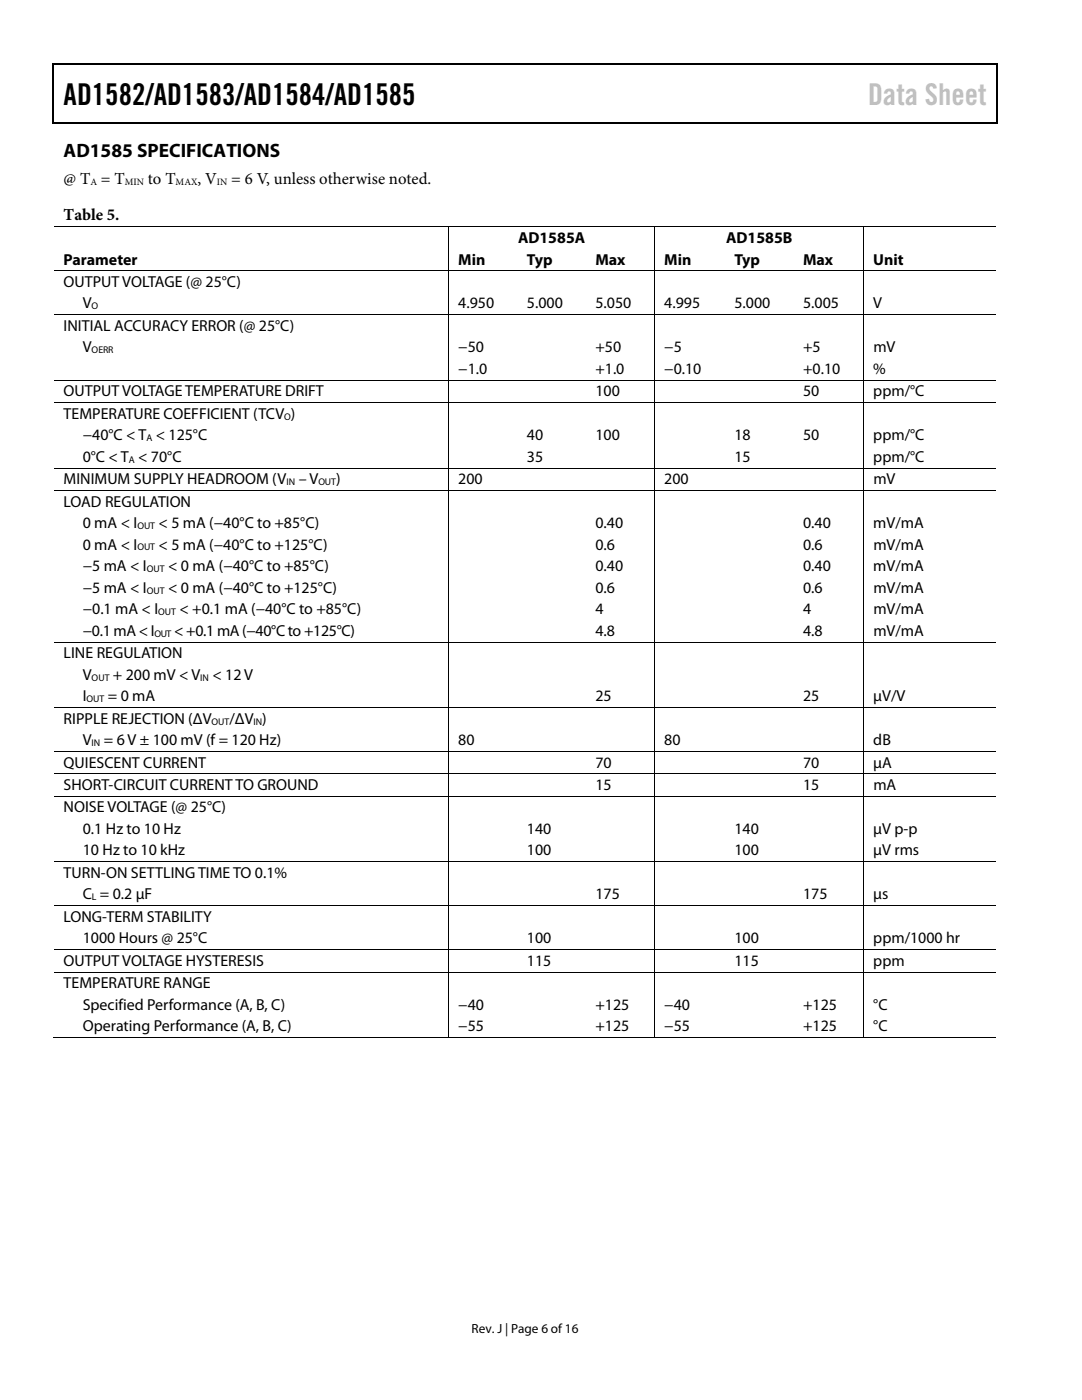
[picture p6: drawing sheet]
<svg xmlns="http://www.w3.org/2000/svg" width="216mm" height="279mm" viewBox="0 0 216 279" stroke-linecap="round" stroke-linejoin="round" font-family="sans-serif">
<defs><g id="words">
<text font-size="6" x="12.7" y="21">AD1582/AD1583/AD1584/AD1585</text>
<text font-size="6" fill="#bfbfbf" x="173.2" y="21">Data Sheet</text>
<text font-size="3.9" x="12.7" y="31.3">AD1585 SPECIFICATIONS</text>
<g font-size="3.3">
<text x="12.7" y="36.8">@ T = T</text>
<text x="29.5" y="36.8">to T</text>
<text x="39.4" y="36.8">, V</text>
<text x="46.1" y="36.8">= 6 V, unless otherwise noted.</text>
<text x="12.7" y="43.9">Table 5.</text>
</g>
<g font-size="3.2">
<text x="12.7" y="52.8">Parameter</text>
<text x="91.4" y="52.8">Min</text>
<text x="103.4" y="48.5">AD1585A</text>
<text x="105.1" y="52.8">Typ</text>
<text x="118.8" y="52.8">Max</text>
<text x="132.5" y="52.8">Min</text>
<text x="144.9" y="48.5">AD1585B</text>
<text x="146.6" y="52.8">Typ</text>
<text x="160.3" y="52.8">Max</text>
<text x="174.3" y="52.8">Unit</text>
<text x="12.7" y="57.3">OUTPUT VOLTAGE (@ 25°C)</text>
<text x="16.5" y="61.6">V</text>
<text x="91.4" y="61.6">4.950</text>
<text x="105.1" y="61.6">5.000</text>
<text x="118.8" y="61.6">5.050</text>
<text x="132.5" y="61.6">4.995</text>
<text x="146.6" y="61.6">5.000</text>
<text x="160.3" y="61.6">5.005</text>
<text x="174.3" y="61.6">V</text>
<text x="12.7" y="66">INITIAL ACCURACY ERROR (@ 25°C)</text>
<text x="16.5" y="70.3">V</text>
<text x="91.4" y="70.3">−50</text>
<text x="118.8" y="70.3">+50</text>
<text x="132.5" y="70.3">−5</text>
<text x="160.3" y="70.3">+5</text>
<text x="174.3" y="70.3">mV</text>
<text x="91.4" y="74.6">−1.0</text>
<text x="118.8" y="74.6">+1.0</text>
<text x="132.5" y="74.6">−0.10</text>
<text x="160.3" y="74.6">+0.10</text>
<text x="174.3" y="74.6">%</text>
<text x="12.7" y="79.1">OUTPUT VOLTAGE TEMPERATURE DRIFT</text>
<text x="12.7" y="83.6">TEMPERATURE COEFFICIENT (TCV )</text>
<text x="118.8" y="79.1">100</text>
<text x="160.3" y="79.1">50</text>
<text x="174.3" y="79.1">ppm/°C</text>
<text x="16.5" y="87.9">−40°C &lt; T &lt; 125°C</text>
<text x="105.1" y="87.9">40</text>
<text x="118.8" y="87.9">100</text>
<text x="146.6" y="87.9">18</text>
<text x="160.2" y="87.9">50</text>
<text x="174.3" y="87.9">ppm/°C</text>
<text x="16.5" y="92.2">0°C &lt; T &lt; 70°C</text>
<text x="105.1" y="92.2">35</text>
<text x="146.6" y="92.2">15</text>
<text x="174.3" y="92.2">ppm/°C</text>
<text x="12.7" y="96.6">MINIMUM SUPPLY HEADROOM (V</text>
<text x="12.7" y="101.1">LOAD REGULATION</text>
<text x="59.6" y="96.6">– V</text>
<text x="67.1" y="96.6">)</text>
<text x="91.4" y="96.6">200</text>
<text x="132.5" y="96.6">200</text>
<text x="174.3" y="96.6">mV</text>
<text x="16.5" y="105.4">0 mA &lt; I</text>
<text x="31.6" y="105.4">&lt; 5 mA (−40°C to +85°C)</text>
<text x="118.8" y="105.4">0.40</text>
<text x="160.2" y="105.4">0.40</text>
<text x="174.3" y="105.4">mV/mA</text>
<text x="16.5" y="109.7">0 mA &lt; I</text>
<text x="16.5" y="114">−5 mA &lt; I</text>
<text x="31.6" y="109.7">&lt; 5 mA (−40°C to +125°C)</text>
<text x="33.5" y="114">&lt; 0 mA (−40°C to +85°C)</text>
<text x="118.8" y="114">0.40</text>
<text x="118.8" y="109.7">0.6</text>
<text x="160.2" y="114">0.40</text>
<text x="160.3" y="109.7">0.6</text>
<text x="174.3" y="114">mV/mA</text>
<text x="174.3" y="109.7">mV/mA</text>
<text x="16.5" y="118.3">−5 mA &lt; I</text>
<text x="33.5" y="118.3">&lt; 0 mA (−40°C to +125°C)</text>
<text x="118.8" y="118.3">0.6</text>
<text x="160.3" y="118.3">0.6</text>
<text x="174.3" y="118.3">mV/mA</text>
<text x="16.5" y="122.6">−0.1 mA &lt; I</text>
<text x="35.8" y="122.6">&lt; +0.1 mA (−40°C to +85°C)</text>
<text x="118.8" y="122.6">4</text>
<text x="160.2" y="122.6">4</text>
<text x="174.3" y="122.6">mV/mA</text>
<text x="12.7" y="131.4">LINE REGULATION</text>
<text x="16.5" y="126.9">−0.1 mA &lt; I</text>
<text x="34.8" y="126.9">&lt; +0.1 mA (−40°C to +125°C)</text>
<text x="118.8" y="126.9">4.8</text>
<text x="160.3" y="126.9">4.8</text>
<text x="174.3" y="126.9">mV/mA</text>
<text x="16.5" y="135.7">V</text>
<text x="22.5" y="135.7">+ 200 mV &lt; V</text>
<text x="42.4" y="135.7">&lt; 12 V</text>
<text x="16.5" y="140">I</text>
<text x="21.5" y="140">= 0 mA</text>
<text x="118.8" y="140">25</text>
<text x="160.3" y="140">25</text>
<text x="174.3" y="140">µV/V</text>
<text x="12.7" y="144.4">RIPPLE REJECTION (ΔV</text>
<text x="16.5" y="148.7">V</text>
<text x="20.7" y="148.7">= 6 V ± 100 mV (f = 120 Hz)</text>
<text x="45.8" y="144.4">/ΔV )</text>
<text x="91.4" y="148.7">80</text>
<text x="132.5" y="148.7">80</text>
<text x="174.3" y="148.7">dB</text>
<text x="12.7" y="153.2">QUIESCENT CURRENT</text>
<text x="118.8" y="153.2">70</text>
<text x="160.3" y="153.2">70</text>
<text x="174.3" y="153.2">µA</text>
<text x="12.7" y="157.6">SHORT-CIRCUIT CURRENT TO GROUND</text>
<text x="118.8" y="157.6">15</text>
<text x="160.3" y="157.6">15</text>
<text x="174.3" y="157.6">mA</text>
<text x="12.7" y="162.1">NOISE VOLTAGE (@ 25°C)</text>
<text x="16.5" y="166.4">0.1 Hz to 10 Hz</text>
<text x="105.1" y="166.4">140</text>
<text x="146.6" y="166.4">140</text>
<text x="174.3" y="166.4">µV p-p</text>
<text x="16.5" y="170.7">10 Hz to 10 kHz</text>
<text x="105.1" y="170.7">100</text>
<text x="146.6" y="170.7">100</text>
<text x="174.3" y="170.7">µV rms</text>
<text x="12.7" y="175.2">TURN-ON SETTLING TIME TO 0.1%</text>
<text x="16.5" y="179.5">C = 0.2 μF</text>
<text x="118.8" y="179.5">175</text>
<text x="160.3" y="179.5">175</text>
<text x="174.3" y="179.5">µs</text>
<text x="12.7" y="184">LONG-TERM STABILITY</text>
<text x="16.5" y="188.3">1000 Hours @ 25°C</text>
<text x="105.1" y="188.3">100</text>
<text x="146.6" y="188.3">100</text>
<text x="174.3" y="188.3">ppm/1000 hr</text>
<text x="12.7" y="192.7">OUTPUT VOLTAGE HYSTERESIS</text>
<text x="12.7" y="197.2">TEMPERATURE RANGE</text>
<text x="105.1" y="192.7">115</text>
<text x="146.6" y="192.7">115</text>
<text x="174.3" y="192.7">ppm</text>
<text x="16.5" y="201.5">Specified Performance (A, B, C)</text>
<text x="91.4" y="201.5">−40</text>
<text x="118.8" y="201.5">+125</text>
<text x="132.5" y="201.5">−40</text>
<text x="160.3" y="201.5">+125</text>
<text x="174.3" y="201.5">°C</text>
<text x="16.5" y="205.8">Operating Performance (A, B, C)</text>
<text x="91.4" y="205.8">−55</text>
<text x="118.8" y="205.8">+125</text>
<text x="132.5" y="205.8">−55</text>
<text x="160.3" y="205.8">+125</text>
<text x="174.3" y="205.8">°C</text>
</g>
<text font-size="2.6" x="94.1" y="266">Rev. J | Page 6 of 16</text>
<g font-size="1.9">
<text x="18" y="36.9">A</text>
<text x="24.9" y="36.9">MIN</text>
<text x="35.1" y="36.9">MAX</text>
<text x="43.3" y="36.9">IN</text>
<text x="18.3" y="61.7">O</text>
<text x="18.3" y="70.5">OERR</text>
<text x="56.7" y="83.7">O</text>
<text x="29.2" y="88">A</text>
<text x="25.7" y="92.3">A</text>
<text x="57.2" y="96.8">IN</text>
<text x="63.5" y="96.8">OUT</text>
<text x="27.4" y="105.6">OUT</text>
<text x="27.4" y="109.9">OUT</text>
<text x="29.3" y="114.2">OUT</text>
<text x="29.3" y="118.4">OUT</text>
<text x="31.6" y="122.7">OUT</text>
<text x="30.8" y="127">OUT</text>
<text x="18.3" y="135.8">OUT</text>
<text x="40" y="135.8">IN</text>
<text x="17.3" y="140.1">OUT</text>
<text x="18.3" y="148.9">IN</text>
<text x="42.2" y="144.6">OUT</text>
<text x="50.6" y="144.6">IN</text>
<text x="18.4" y="179.7">L</text>
</g>
</g></defs>
<g fill="#000">
<path d="M10.5 12.7h.3v1h-.3zM10.5 12.7h.3v.3h-.3zM133.3 12.7h.3v.3h-.3zM198.8 12.7h.2v1h-.2zM198.8 12.7h.2v.3h-.2zM10.5 24.4h.3v.3h-.3zM133.1 24.4h.2v.3h-.2zM198.8 24.4h.2v.3h-.2zM89.5 45.1h.1v.2h-.1zM89.5 54h.1v.1h-.1zM103.2 54h.2v.1h-.2zM116.9 54h.2v.1h-.2z"/>
<path d="M130.6 45.1h.1v.2h-.1zM130.6 54h.1v.1h-.1zM144.7 54h.1v.1h-.1zM158.3 54h.2v.1h-.2zM172.3 45.1h.1v.2h-.1zM172.3 54h.1v.1h-.1zM89.5 62.7h.1v.2h-.1zM89.5 75.8h.1v.2h-.1zM103.2 62.7h.2v.2h-.2zM103.2 75.8h.2v.2h-.2zM116.9 62.7h.2v.2h-.2zM116.9 75.8h.2v.2h-.2z"/>
<path d="M130.6 62.7h.1v.2h-.1zM130.6 75.8h.1v.2h-.1zM144.7 62.7h.1v.2h-.1zM144.7 75.8h.1v.2h-.1zM158.3 62.7h.2v.2h-.2zM158.3 75.8h.2v.2h-.2zM172.3 62.7h.1v.2h-.1zM172.3 75.8h.1v.2h-.1zM89.5 80.3h.1v.1h-.1zM89.5 93.3h.1v.2h-.1zM89.5 97.8h.1v.2h-.1zM103.2 80.3h.2v.1h-.2z"/>
<path d="M103.2 93.3h.2v.2h-.2zM103.2 97.8h.2v.2h-.2zM116.9 80.3h.2v.1h-.2zM116.9 93.3h.2v.2h-.2zM116.9 97.8h.2v.2h-.2zM130.6 80.3h.1v.1h-.1zM130.6 93.3h.1v.2h-.1zM130.6 97.8h.1v.2h-.1zM144.7 80.3h.1v.1h-.1zM144.7 93.3h.1v.2h-.1zM144.7 97.8h.1v.2h-.1zM158.3 80.3h.2v.1h-.2z"/>
<path d="M158.3 93.3h.2v.2h-.2zM158.3 97.8h.2v.2h-.2zM172.3 80.3h.1v.1h-.1zM172.3 93.3h.1v.2h-.1zM172.3 97.8h.1v.2h-.1zM89.5 128.1h.1v.1h-.1zM103.2 128.1h.2v.1h-.2zM116.9 128.1h.2v.1h-.2zM130.6 128.1h.1v.1h-.1zM144.7 128.1h.1v.1h-.1zM158.3 128.1h.2v.1h-.2zM172.3 128.1h.1v.1h-.1z"/>
<path d="M89.5 141.1h.1v.2h-.1zM89.5 149.9h.1v.2h-.1zM89.5 154.4h.1v.1h-.1zM89.5 158.8h.1v.2h-.1zM103.2 141.1h.2v.2h-.2zM103.2 149.9h.2v.2h-.2zM103.2 154.4h.2v.1h-.2zM103.2 158.8h.2v.2h-.2zM116.9 141.1h.2v.2h-.2zM116.9 149.9h.2v.2h-.2zM116.9 154.4h.2v.1h-.2zM116.9 158.8h.2v.2h-.2z"/>
<path d="M130.6 141.1h.1v.2h-.1zM130.6 149.9h.1v.2h-.1zM130.6 154.4h.1v.1h-.1zM130.6 158.8h.1v.2h-.1zM144.7 141.1h.1v.2h-.1zM144.7 149.9h.1v.2h-.1zM144.7 154.4h.1v.1h-.1zM144.7 158.8h.1v.2h-.1zM158.3 141.1h.2v.2h-.2zM158.3 149.9h.2v.2h-.2zM158.3 154.4h.2v.1h-.2zM158.3 158.8h.2v.2h-.2z"/>
<path d="M172.3 141.1h.1v.2h-.1zM172.3 149.9h.1v.2h-.1zM172.3 154.4h.1v.1h-.1zM172.3 158.8h.1v.2h-.1zM89.5 171.9h.1v.2h-.1zM103.2 171.9h.2v.2h-.2zM116.9 171.9h.2v.2h-.2zM130.6 171.9h.1v.2h-.1zM144.7 171.9h.1v.2h-.1zM158.3 171.9h.2v.2h-.2zM172.3 171.9h.1v.2h-.1zM89.5 180.7h.1v.1h-.1z"/>
<path d="M89.5 189.4h.1v.2h-.1zM89.5 193.9h.1v.2h-.1zM103.2 180.7h.2v.1h-.2zM103.2 189.4h.2v.2h-.2zM103.2 193.9h.2v.2h-.2zM116.9 180.7h.2v.1h-.2zM116.9 189.4h.2v.2h-.2zM116.9 193.9h.2v.2h-.2zM130.6 180.7h.1v.1h-.1zM130.6 189.4h.1v.2h-.1zM130.6 193.9h.1v.2h-.1zM144.7 180.7h.1v.1h-.1z"/>
<path d="M144.7 189.4h.1v.2h-.1zM144.7 193.9h.1v.2h-.1zM158.3 180.7h.2v.1h-.2zM158.3 189.4h.2v.2h-.2zM158.3 193.9h.2v.2h-.2zM172.3 180.7h.1v.1h-.1zM172.3 189.4h.1v.2h-.1zM172.3 193.9h.1v.2h-.1zM89.5 207h.1v.2h-.1zM103 207h.1v.2h-.1zM116.6 207h.2v.2h-.2zM130.6 207h.1v.2h-.1z"/>
<path d="M144.4 207h.2v.2h-.2zM158.1 207h.2v.2h-.2zM172.3 207h.1v.2h-.1z"/>
</g>
<path d="M10.7 13.7v10.7M10.8 12.8h122.5M133.6 12.8h65.2M198.9 13.7v10.7M10.8 24.5h188" fill="none" stroke="#000" stroke-width=".25"/>
<g fill="none" stroke="#000" stroke-width=".2">
<path d="M10.8 45.2h78.7M10.8 54.1h78.7M89.5 45.3v8.7M89.5 54.1v8.6M89.6 45.2h41M89.6 54.1h13.6M103.4 54.1h13.5M117.1 54.1h13.5M130.6 45.3v8.7M130.6 54.1v8.6M130.7 45.2h41.6M130.7 54.1h14"/>
<path d="M144.8 54.1h13.5M158.5 54.1h13.8M172.4 45.3v8.7M172.4 54.1v8.6M172.4 45.2h26.4M172.4 54.1h26.4M10.8 62.8h78.7M10.8 75.9h78.7M89.5 62.9v12.9M89.5 76v4.3M89.6 62.8h13.6M89.6 75.9h13.6"/>
<path d="M103.4 62.8h13.5M103.4 75.9h13.5M117.1 62.8h13.5M117.1 75.9h13.5M130.6 62.9v12.9M130.6 76v4.3M130.7 62.8h14M130.7 75.9h14M144.8 62.8h13.5M144.8 75.9h13.5M158.5 62.8h13.8M158.5 75.9h13.8"/>
<path d="M172.4 62.9v12.9M172.4 76v4.3M172.4 62.8h26.4M172.4 75.9h26.4M10.8 80.3h78.7M10.8 93.4h78.7M10.8 97.9h78.7M89.5 80.4v12.9M89.5 93.5v4.3M89.5 98v30.1M89.6 80.3h13.6M89.6 93.4h13.6"/>
<path d="M89.6 97.9h13.6M103.4 80.3h13.5M103.4 93.4h13.5M103.4 97.9h13.5M117.1 80.3h13.5M117.1 93.4h13.5M117.1 97.9h13.5M130.6 80.4v12.9M130.6 93.5v4.3M130.6 98v30.1M130.7 80.3h14M130.7 93.4h14"/>
<path d="M130.7 97.9h14M144.8 80.3h13.5M144.8 93.4h13.5M144.8 97.9h13.5M158.5 80.3h13.8M158.5 93.4h13.8M158.5 97.9h13.8M172.4 80.4v12.9M172.4 93.5v4.3M172.4 98v30.1M172.4 80.3h26.4M172.4 93.4h26.4"/>
<path d="M172.4 97.9h26.4M10.8 128.1h78.7M89.5 128.2v12.9M89.6 128.1h13.6M103.4 128.1h13.5M117.1 128.1h13.5M130.6 128.2v12.9M130.7 128.1h14M144.8 128.1h13.5M158.5 128.1h13.8M172.4 128.2v12.9M172.4 128.1h26.4"/>
<path d="M10.8 141.2h78.7M10.8 150h78.7M10.8 154.5h78.7M10.8 158.9h78.7M89.5 141.3v8.6M89.5 150.1v4.3M89.5 154.5v4.3M89.5 159v12.9M89.6 141.2h13.6M89.6 150h13.6M89.6 154.5h13.6M89.6 158.9h13.6"/>
<path d="M103.4 141.2h13.5M103.4 150h13.5M103.4 154.5h13.5M103.4 158.9h13.5M117.1 141.2h13.5M117.1 150h13.5M117.1 154.5h13.5M117.1 158.9h13.5M130.6 141.3v8.6M130.6 150.1v4.3M130.6 154.5v4.3M130.6 159v12.9"/>
<path d="M130.7 141.2h14M130.7 150h14M130.7 154.5h14M130.7 158.9h14M144.8 141.2h13.5M144.8 150h13.5M144.8 154.5h13.5M144.8 158.9h13.5M158.5 141.2h13.8M158.5 150h13.8M158.5 154.5h13.8M158.5 158.9h13.8"/>
<path d="M172.4 141.3v8.6M172.4 150.1v4.3M172.4 154.5v4.3M172.4 159v12.9M172.4 141.2h26.4M172.4 150h26.4M172.4 154.5h26.4M172.4 158.9h26.4M10.8 172h78.7M89.5 172.1v8.6M89.6 172h13.6M103.4 172h13.5"/>
<path d="M117.1 172h13.5M130.6 172.1v8.6M130.7 172h14M144.8 172h13.5M158.5 172h13.8M172.4 172.1v8.6M172.4 172h26.4M10.8 180.8h78.7M10.8 189.5h78.7M10.8 194h78.7M89.5 180.8v8.6M89.5 189.6v4.3"/>
<path d="M89.5 194.1v12.9M89.6 180.8h13.6M89.6 189.5h13.6M89.6 194h13.6M103.4 180.8h13.5M103.4 189.5h13.5M103.4 194h13.5M117.1 180.8h13.5M117.1 189.5h13.5M117.1 194h13.5M130.6 180.8v8.6M130.6 189.6v4.3"/>
<path d="M130.6 194.1v12.9M130.7 180.8h14M130.7 189.5h14M130.7 194h14M144.8 180.8h13.5M144.8 189.5h13.5M144.8 194h13.5M158.5 180.8h13.8M158.5 189.5h13.8M158.5 194h13.8M172.4 180.8v8.6M172.4 189.6v4.3"/>
<path d="M172.4 194.1v12.9M172.4 180.8h26.4M172.4 189.5h26.4M172.4 194h26.4M10.5 207.1h79M89.6 207.1h41M130.7 207.1h41.6M172.4 207.1h26.4"/>
</g>
<use href="#words"/>
</svg>
